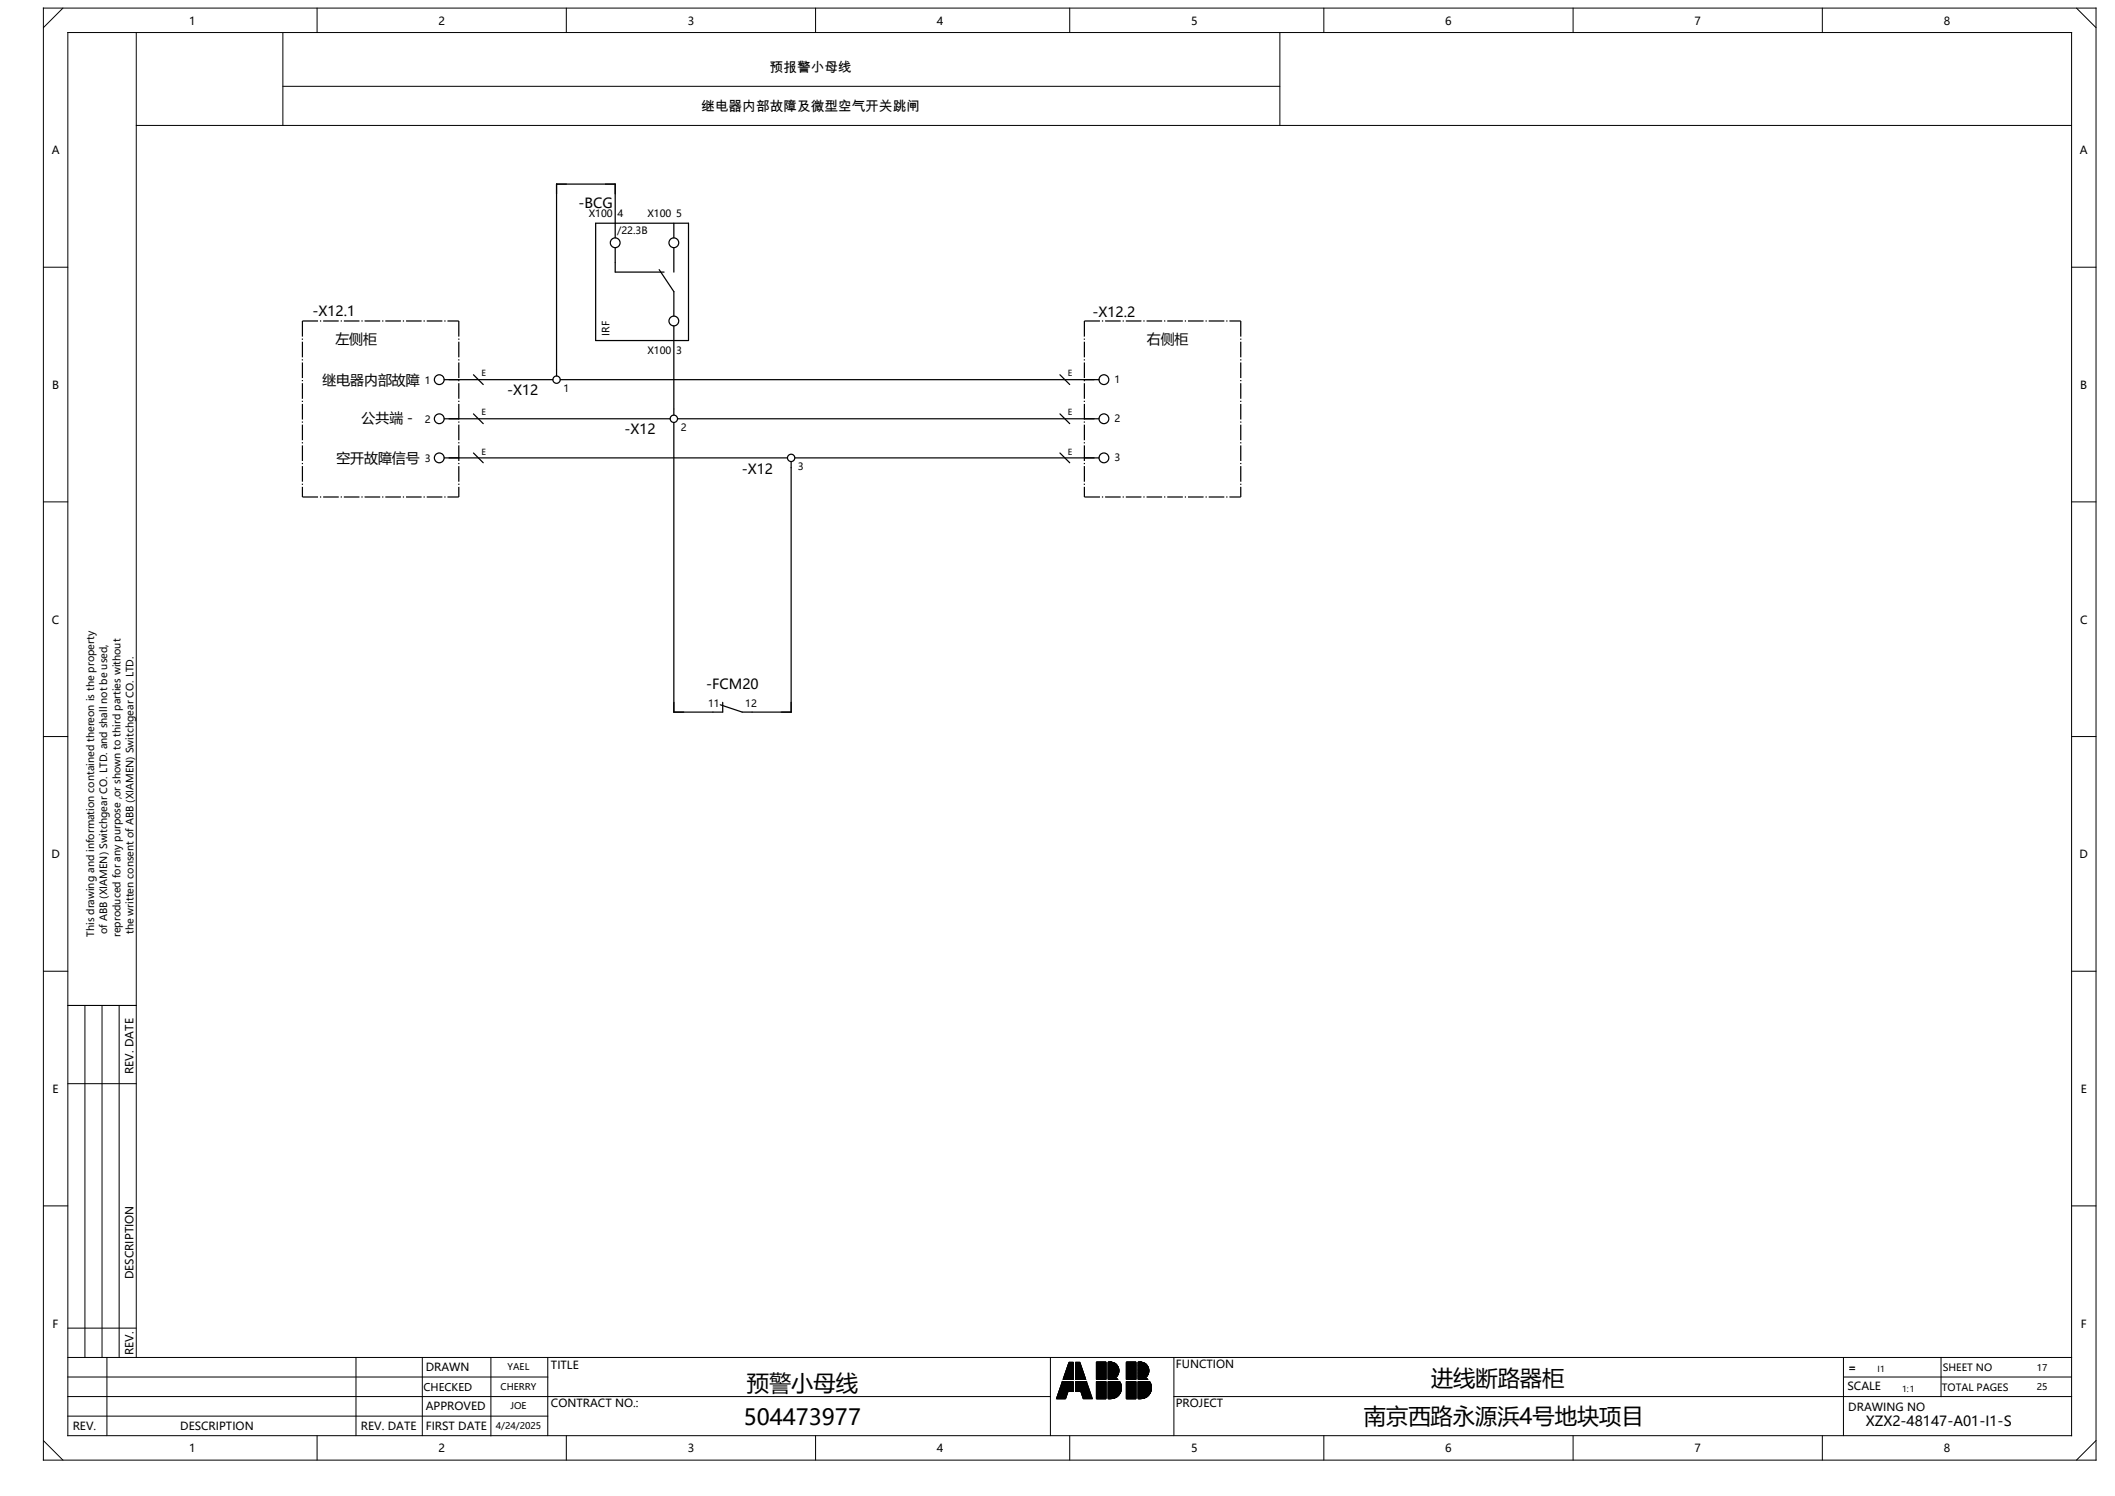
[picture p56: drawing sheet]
<svg xmlns="http://www.w3.org/2000/svg" width="297mm" height="210mm" viewBox="0 0 297 210" stroke-linecap="round" stroke-linejoin="round" font-family="sans-serif">
<defs><g id="words">
<g font-size="3.1">
<text x="104.9" y="195.2">预警小母线</text>
<text x="201" y="194.5">进线断路器柜</text>
<text x="104.4" y="200">504473977</text>
<text x="191.5" y="199.9">南京西路永源浜4号地块项目</text>
</g>
<g font-size="2">
<text x="81.2" y="29.2">-BCG</text>
<text x="43.9" y="44.4">-X12.1</text>
<text x="153.4" y="44.5">-X12.2</text>
<text x="47.1" y="48.3">左侧柜</text>
<text x="161" y="48.3">右侧柜</text>
<text x="45.3" y="54.1">继电器内部故障</text>
<text x="50.8" y="59.3">公共端－</text>
<text x="71.2" y="55.5">-X12</text>
<text x="47.2" y="65.1">空开故障信号</text>
<text x="87.7" y="61">-X12</text>
<text x="104.2" y="66.5">-X12</text>
<text x="99.2" y="96.7">-FCM20</text>
<text x="262" y="200.2">XZX2-48147-A01-I1-S</text>
</g>
<g font-size="1.9">
<text x="108.1" y="10.1">预报警小母线</text>
<text x="98.5" y="15.6">继电器内部故障及微型空气开关跳闸</text>
</g>
<g font-size="1.6">
<text x="26.6" y="3.5">1</text>
<text x="61.6" y="3.5">2</text>
<text x="96.6" y="3.5">3</text>
<text x="131.6" y="3.5">4</text>
<text x="167.3" y="3.5">5</text>
<text x="202.9" y="3.5">6</text>
<text x="237.9" y="3.5">7</text>
<text x="272.9" y="3.5">8</text>
<text x="7.3" y="21.7">A</text>
<text x="292.1" y="21.7">A</text>
<text x="7.3" y="54.6">B</text>
<text x="292.1" y="54.6">B</text>
<text x="7.3" y="87.5">C</text>
<text x="292.1" y="87.5">C</text>
<text x="7.2" y="120.5">D</text>
<text x="292" y="120.5">D</text>
<text x="7.4" y="153.4">E</text>
<text x="18.7" y="150.7" transform="rotate(-90 18.7 150.7)">REV. DATE</text>
<text x="292.2" y="153.4">E</text>
<text x="18.7" y="179.6" transform="rotate(-90 18.7 179.6)">DESCRIPTION</text>
<text x="7.4" y="186.4">F</text>
<text x="18.7" y="190.2" transform="rotate(-90 18.7 190.2)">REV.</text>
<text x="165.1" y="192">FUNCTION</text>
<text x="292.2" y="186.4">F</text>
<text x="59.8" y="192.5">DRAWN</text>
<text x="59.8" y="198">APPROVED</text>
<text x="77.4" y="192.2">TITLE</text>
<text x="77.4" y="197.5">CONTRACT NO.:</text>
<text x="165.1" y="197.5">PROJECT</text>
<text x="259.4" y="195.1">SCALE</text>
<text x="259.6" y="192.5">=</text>
<text x="10.2" y="200.8">REV.</text>
<text x="25.3" y="200.8">DESCRIPTION</text>
<text x="26.6" y="203.9">1</text>
<text x="50.7" y="200.8">REV. DATE</text>
<text x="59.8" y="200.7">FIRST DATE</text>
<text x="61.6" y="203.9">2</text>
<text x="96.6" y="203.9">3</text>
<text x="131.6" y="203.9">4</text>
<text x="167.3" y="203.9">5</text>
<text x="202.9" y="203.9">6</text>
<text x="237.9" y="203.9">7</text>
<text x="259.6" y="198">DRAWING NO</text>
<text x="272.9" y="203.9">8</text>
</g>
<text font-size="1.5" x="59.5" y="195.2">CHECKED</text>
<g font-size="1.4">
<text x="82.7" y="30.5">X100</text>
<text x="86.7" y="32.9">/22.3B</text>
<text x="86.7" y="30.5">4</text>
<text x="90.9" y="30.5">X100</text>
<text x="95" y="30.5">5</text>
<text x="85.6" y="47.1" transform="rotate(-90 85.6 47.1)">IRF</text>
<text x="59.6" y="53.9">1</text>
<text x="90.9" y="49.7">X100</text>
<text x="95" y="49.7">3</text>
<text x="156.5" y="53.8">1</text>
<text x="59.6" y="59.3">2</text>
<text x="79.1" y="55.1">1</text>
<text x="156.5" y="59.3">2</text>
<text x="59.6" y="64.8">3</text>
<text x="95.6" y="60.5">2</text>
<text x="156.5" y="64.7">3</text>
<text x="112.1" y="66">3</text>
<text x="99.4" y="99.2">11</text>
<text x="104.6" y="99.2">12</text>
<text x="13.2" y="131.5" transform="rotate(-90 13.2 131.5)">This drawing and information contained thereon is the property</text>
<text x="15.1" y="131.1" transform="rotate(-90 15.1 131.1)">of ABB (XIAMEN) Switchgear CO. LTD. and shall not be used,</text>
<text x="16.9" y="131.5" transform="rotate(-90 16.9 131.5)">reproduced for any purpose ,or shown to third parties without</text>
<text x="18.8" y="131.1" transform="rotate(-90 18.8 131.1)">the written consent of ABB (XIAMEN) Switchgear CO. LTD.</text>
<text x="272.7" y="195.3">TOTAL PAGES</text>
<text x="272.8" y="192.5">SHEET NO</text>
</g>
<g font-size="1.3">
<text x="70.3" y="195.1">CHERRY</text>
<text x="71.3" y="192.3">YAEL</text>
<text x="71.7" y="197.8">JOE</text>
<text x="286" y="192.4">17</text>
<text x="286" y="195.2">25</text>
<text x="69.6" y="200.6">4/24/2025</text>
</g>
<g font-size="1.2">
<text x="67.6" y="52.8">E</text>
<text x="150" y="52.8">E</text>
<text x="67.6" y="58.3">E</text>
<text x="150" y="58.3">E</text>
<text x="67.6" y="63.8">E</text>
<text x="150" y="63.8">E</text>
<text x="263.7" y="192.6">I1</text>
<text x="267.1" y="195.4">1:1</text>
</g>
</g></defs>
<g fill="none" stroke="#000" stroke-width=".14">
<path d="M6.1 1.1h288.2v203.9h-288.2zM8.8 1.1l-2.7 2.8M9.5 4.6h281.4v196.9h-281.4zM19.1 4.6v186M19.1 17.6h271.8M39.7 4.6v13M39.7 12.1h140M44.5 1.1v3.5M79.5 1.1v3.5M114.5 1.1v3.5M150.2 1.1v3.5M179.7 4.6v13"/>
<path d="M185.9 1.1v3.5M220.9 1.1v3.5M255.9 1.1v3.5M291.6 1.1l2.7 2.8M6.1 37.5h3.4M290.9 37.5h3.4M6.1 70.5h3.4M290.9 70.5h3.4M6.1 103.4h3.4M290.9 103.4h3.4M6.1 136.3h3.4M290.9 136.3h3.4"/>
<path d="M9.5 141.1h9.6M9.5 152.1h9.6M11.9 141.1v49.5M14.3 141.1v49.5M16.7 141.1v49.5M6.1 169.3h3.4M290.9 169.3h3.4M9.5 198.8h67.4M9.5 196h138M9.5 193.3h67.4M9.5 190.6h281.4M9.5 186.4h9.6"/>
<path d="M15 190.6v10.9M50 190.6v10.9M59.3 190.6v10.9M68.9 190.6v11M76.9 190.6v10.9M147.5 190.6v10.9M149.2 194l-.8 2.3h1.2l.4-1M149.2 194h1.5v1.3h-.7M149.2 194l.8 1.3M150.1 191.2h.6v2.4h-1.4zM151 191.2h.6l.9 2.4h-1.5zM152.6 194l.8 2.3h-1.3l-.3-1"/>
<path d="M152.6 194h-1.6v1.3h.8M152.6 194l-.8 1.3M154 191.2h1.3v2.4h-1.3zM154 193.9h1.3v2.4h-1.3zM155.6 194h1.6M155.6 191.2h.6M155.6 192.6h1.5M155.6 191.7h1.3M155.6 191.8h1.4M155.6 191.9h1.4M155.6 192h1.5M155.6 192.1h1.5"/>
<path d="M155.6 192.2h1.5M155.6 192.3h1.5M155.6 192.7h1.5M155.6 192.8h1.5M155.6 192.8h1.4M155.6 192.9h1.4M155.6 193h1.4M155.6 193.1h1.3M155.6 191.6h1.2M155.6 191.4h.9M155.6 191.4h1M155.6 191.5h1.1"/>
<path d="M155.6 191.3h.8M155.6 193.2h1.2M155.6 195.2h1.8M155.6 194.3h1.8M155.6 194.4h1.8M155.6 194.1h1.7M155.6 194.2h1.7M155.6 194.2h1.8M155.6 193.5h1.2M155.6 194h1.7M155.6 194.5h1.8M155.6 194.5h1.9"/>
<path d="M155.6 194.6h1.9M155.6 194.7h1.9M155.6 194.8h1.9M155.6 194.9h1.9M155.6 195h1.9M155.6 195.1h1.9M155.6 195.5h1.7M155.6 195.6h1.7M155.6 195.6h1.6M155.6 195.7h1.6M155.6 195.8h1.5M155.6 195.9h1.5"/>
<path d="M155.6 195.9h1.4M155.6 196h1.3M155.6 196.1h1.2M155.6 195.3h1.8M155.6 195.4h1.8M155.6 193.3h1.2M155.6 193.3h1.1M155.6 193.4h1M155.6 193.5h1.1M155.6 196.1h1.1M155.6 196.2h1M155.6 196.3h.8"/>
<path d="M155.6 192.4h1.5M155.6 192.5h1.5M155.9 191.2a1.2 1.2 0 0 1 1.2 .9 1.2 1.2 0 0 1-.5 1.3M155.9 191.2h.1M155.9 191.2h-.3v2.4h1.3M155.9 191.2h.3M156.2 191.2l.2 .1M156.4 191.3l.1 .1M156.4 196.3h-.5M156.5 191.4h.1M156.6 193.4l.1 .1M156.6 196.2l-.2 .1"/>
<path d="M156.6 193.4l.3 .2M156.6 191.4l.1 .1M156.7 193.3l-.1 .1M156.7 193.5h.1M156.7 196.1l-.1 .1M156.7 191.5l.1 .1M156.8 193.3h-.1M156.8 191.6l.1 .1M156.8 193.5l.1 .1M156.8 196.1h-.1M156.8 193.2v.1M156.9 191.7h.1"/>
<path d="M156.9 193.1l-.1 .1M156.9 191.7l.1 .1M156.9 196l-.1 .1M156.9 193.1h.1M157 191.8v.1M157 193l-.1 .1M157 191.9h.1M157 195.9l-.1 .1M157 192.9v.1M157 191.9l.1 .1M157 192.8v.1M157.1 192v.1"/>
<path d="M157.1 192.8h-.1M157.1 195.9h-.1M157.1 192.1h.1M157.1 192.7v.1M157.1 192.1v.1M157.1 192.6v.1M157.1 192.2v.1M157.1 192.6h.1M157.1 192.3v.1M157.1 192.5v.1M157.1 192.4h.1M157.1 192.4v.1"/>
<path d="M157.1 195.8v.1M157.2 195.7l-.1 .1M157.2 193.9a1.54 1.54 0 0 1-1.3 2.4M157.2 193.9h-1.6v2.4h.3M157.2 193.9v.1M157.2 194h.1M157.2 195.6v.1M157.3 194v.1M157.3 195.6h-.1M157.3 194.1v.1M157.3 195.5v.1M157.3 194.2h.1"/>
<path d="M157.4 195.4l-.1 .1M157.4 194.2v.1M157.4 195.4h.1M157.4 194.3v.1M157.4 195.3v.1M157.4 194.4v.1M157.4 195.2v.1M157.4 194.5h.1M157.4 195.2h.1M157.5 194.5v.1M157.5 195.1l-.1 .1M157.5 194.6v.1"/>
<path d="M157.5 195v.1M157.5 194.7h.1M157.5 194.9v.1M157.5 194.7v.1M157.5 194.9h.1M157.5 194.8v.1M158.2 191.2h1.3v2.4h-1.3zM158.2 193.9h1.3v2.4h-1.3zM159.8 194h1.6M159.8 191.2h.6M159.8 192.6h1.5M159.8 191.7h1.3"/>
<path d="M159.8 191.8h1.4M159.8 191.9h1.4M159.8 192h1.5M159.8 192.1h1.5M159.8 192.2h1.5M159.8 192.3h1.5M159.8 192.7h1.5M159.8 192.8h1.5M159.8 192.8h1.4M159.8 192.9h1.4M159.8 193h1.4M159.8 193.1h1.3"/>
<path d="M159.8 191.6h1.2M159.8 191.4h.9M159.8 191.4h1M159.8 191.5h1.1M159.8 191.3h.8M159.8 193.2h1.2M159.8 195.2h1.9M159.8 195.2h1.8M159.8 194.3h1.8M159.8 194.4h1.8M159.8 194.1h1.7M159.8 194.2h1.8"/>
<path d="M159.8 193.5h1.2M159.8 194h1.7M159.8 194.5h1.9M159.8 194.6h1.9M159.8 194.7h1.9M159.8 194.8h1.9M159.8 194.9h1.9M159.8 195h1.9M159.8 195.1h1.9M159.8 195.5h1.7M159.8 195.6h1.7M159.8 195.6h1.6"/>
<path d="M159.8 195.7h1.6M159.8 195.8h1.5M159.8 195.9h1.5M159.8 195.9h1.4M159.8 196h1.3M159.8 196.1h1.2M159.8 195.3h1.8M159.8 195.4h1.8M159.8 193.3h1.2M159.8 193.3h1.1M159.8 193.4h1M159.8 193.5h1.1"/>
<path d="M159.8 196.1h1.1M159.8 196.2h1M159.8 196.3h.8M159.8 192.4h1.5M159.8 192.5h1.5M160.1 191.2a1.2 1.2 0 0 1 1.2 .9 1.2 1.2 0 0 1-.5 1.3M160.1 191.2h.1M160.1 191.2h-.3v2.4h1.3M160.1 191.2h.3M160.4 191.2l.2 .1M160.6 191.3l.1 .1M160.6 196.3h-.4"/>
<path d="M160.7 191.4h.1M160.8 193.4l.1 .1M160.8 196.2l-.2 .1M160.8 193.4l.3 .2M160.8 191.4l.1 .1M160.9 193.3l-.1 .1M160.9 193.5h.1M160.9 196.1l-.1 .1M160.9 191.5l.1 .1M161 193.3h-.1M161 191.6l.1 .1M161 193.5l.1 .1"/>
<path d="M161 196.1h-.1M161 193.2v.1M161.1 191.7h.1M161.1 193.1l-.1 .1M161.1 191.7l.1 .1M161.1 196l-.1 .1M161.1 193.1h.1M161.2 191.8v.1M161.2 193l-.1 .1M161.2 191.9h.1M161.2 195.9l-.1 .1M161.2 192.9v.1"/>
<path d="M161.2 191.9l.1 .1M161.2 192.8v.1M161.3 192v.1M161.3 192.8h-.1M161.3 195.9h-.1M161.3 192.1h.1M161.3 192.7v.1M161.3 192.1v.1M161.3 192.6v.1M161.3 192.2v.1M161.3 192.6h.1M161.3 192.3v.1"/>
<path d="M161.3 192.5v.1M161.3 192.4h.1M161.3 192.4v.1M161.3 195.8v.1M161.4 195.7l-.1 .1M161.4 193.9a1.54 1.54 0 0 1-1.2 2.4M161.4 193.9h-1.6v2.4h.4M161.4 193.9v.1M161.4 194h.1M161.4 195.6v.1M161.5 194v.1M161.5 195.6h-.1"/>
<path d="M161.5 194.1l.1 .1M161.5 195.5v.1M161.6 194.2h.1M161.6 195.4l-.1 .1M161.6 194.2v.1M161.6 195.4h.1M161.6 194.3v.1M161.6 195.3v.1M161.6 194.4l.1 .1M161.6 195.2v.1M161.7 194.5h.1M161.7 195.2h-.1"/>
<path d="M161.7 194.5v.1M161.7 195.1v.1M161.7 194.6v.1M161.7 195v.1M161.7 194.9v.1M161.7 194.7h.1M161.7 194.9h.1M161.7 194.7v.1M161.7 194.8v.1M164.8 196h126.1M164.8 190.6v10.9M258.9 193.3h32"/>
<path d="M258.9 190.6v10.9M272.6 190.6v5.4M6.1 202.2l2.7 2.8M44.5 201.5v3.5M79.5 201.5v3.5M114.5 201.5v3.5M150.2 201.5v3.5M185.9 201.5v3.5M220.9 201.5v3.5M255.9 201.5v3.5M294.3 202.2l-2.7 2.8"/>
</g>
<g fill="#000" stroke="#000" stroke-width=".14">
<path d="M149.2 194h1.5v1.3h-.7zM149.2 194l.8 1.3-.4 1h-1.2zM150.1 191.2h.6v2.4h-1.4zM151 191.2h.6l.9 2.4h-1.5zM151 194h1.6l-.8 1.3h-.8zM152.6 194l.8 2.3h-1.3l-.3-1zM154 191.2h1.3v2.4h-1.3zM154 193.9h1.3v2.4h-1.3zM155.6 192.6h1.5zM155.6 191.7l1.4 .1zM155.6 191.8l1.4 .1zM155.6 191.9h1.4z"/>
<path d="M155.6 191.9l1.5 .1zM155.6 192l1.5 .1zM155.6 192.1h1.5zM155.6 192.1l1.5 .1zM155.6 192.2l1.5 .1zM155.6 191.7h1.3zM155.6 192.7h1.5zM155.6 192.8h1.5zM155.6 192.8h1.4zM155.6 192.9h1.4zM155.6 193h1.4zM155.6 191.6l1.3 .1z"/>
<path d="M155.6 191.4h1zM155.6 191.4l1.1 .1zM155.6 191.5l1.2 .1zM155.6 191.2h.6zM155.6 191.2l.8 .1zM155.6 191.3l.9 .1zM155.6 193.1h1.3zM155.6 195.2h1.8zM155.6 194.3l1.8 .1zM155.6 194.1l1.7 .1zM155.6 194.2h1.8zM155.6 194.2l1.8 .1z"/>
<path d="M155.6 193.5h1.2l.1 .1h-1.3zM155.6 193.9l1.6 .1zM155.6 194h1.7zM155.6 194l1.7 .1zM155.6 194.4l1.8 .1zM155.6 194.5h1.9zM155.6 194.5l1.9 .1zM155.6 194.6l1.9 .1zM155.6 194.7h1.9zM155.6 194.7l1.9 .1zM155.6 194.8h1.9zM155.6 194.9h1.9z"/>
<path d="M155.6 195h1.9zM155.6 195.1h1.9zM155.6 195.5h1.7zM155.6 195.6h1.7zM155.6 195.6h1.6zM155.6 195.7h1.6zM155.6 195.8h1.5zM155.6 195.9h1.5zM155.6 195.9h1.4zM155.6 196h1.3zM155.6 195.3h1.8zM155.6 195.4h1.8z"/>
<path d="M155.6 193.2h1.2zM155.6 193.3h1.2zM155.6 193.3h1.1zM155.6 193.4l1.1 .1zM155.6 193.5h1.2zM155.6 196.1h1.2zM155.6 196.1h1.1zM155.6 196.2h1zM155.6 196.3h.8zM155.6 192.3l1.5 .1zM155.6 192.4h1.5zM155.6 192.5h1.5z"/>
<path d="M158.2 191.2h1.3v2.4h-1.3zM158.2 193.9h1.3v2.4h-1.3zM159.8 195.2h1.9zM159.8 194h1.7zM159.8 194.3l1.8 .1zM159.8 194.2l1.8 .1zM159.8 194.2h1.8zM159.8 194.1l1.8 .1zM159.8 194l1.7 .1zM159.8 195.1h1.9zM159.8 195h1.9zM159.8 194.9h1.9z"/>
<path d="M159.8 194.8h1.9zM159.8 194.7l1.9 .1zM159.8 194.7h1.9zM159.8 194.6l1.9 .1zM159.8 194.5l1.9 .1zM159.8 194.5h1.9zM159.8 194.4l1.9 .1zM159.8 195.6h1.7zM159.8 195.5h1.7zM159.8 195.4h1.8zM159.8 195.3h1.8zM159.8 195.2h1.8z"/>
<path d="M159.8 193.1h1.3zM159.8 193.5h1.2l.1 .1h-1.3zM159.8 193.5h1.2zM159.8 193.4l1.1 .1zM159.8 193.3h1.1zM159.8 193.3h1.2zM159.8 193.2h1.2zM159.8 195.9h1.4zM159.8 196.3h.8zM159.8 196.2h1zM159.8 196.1h1.1zM159.8 196.1h1.2z"/>
<path d="M159.8 196h1.3zM159.8 193.9l1.6 .1zM159.8 195.9h1.5zM159.8 195.8h1.5zM159.8 195.7h1.6zM159.8 195.6h1.6zM159.8 191.9h1.4zM159.8 191.8l1.4 .1zM159.8 191.7l1.4 .1zM159.8 191.2l.8 .1zM159.8 191.2h.6zM159.8 191.6l1.3 .1z"/>
<path d="M159.8 191.5l1.2 .1zM159.8 191.4l1.1 .1zM159.8 191.4h1zM159.8 191.7h1.3zM159.8 191.3l.9 .1zM159.8 193h1.4zM159.8 192.9h1.4zM159.8 192.8h1.4zM159.8 192.6h1.5zM159.8 192.2l1.5 .1zM159.8 192.1l1.5 .1zM159.8 192.1h1.5z"/>
<path d="M159.8 192.3l1.5 .1zM159.8 192.5h1.5zM159.8 192.4h1.5zM159.8 192l1.5 .1zM159.8 192.7h1.5zM159.8 192.8h1.5zM159.8 191.9l1.5 .1z"/>
</g>
<g fill="none" stroke="#000" stroke-width=".17">
<path d="M83.6 31.3h13.1v16.5h-13.1zM86.4 33.4v-7.6h-8.2v27M86.4 34.8v3.4h6.9M92.6 37.9l2 3v3.5M94.6 31.3v2.1M94.6 34.8v3.4M62.4 53.3h15.2M62.4 58.8h31.7M66.5 52.6l1.4 1.4M66.5 58.1l1.4 1.4M78.7 53.3h75.6M94.6 59.3v40.7h6.9v-1.4"/>
<path d="M94.6 45.7v12.6M95.1 58.8h59.2M148.8 52.6l1.4 1.4M148.8 58.1l1.4 1.4M62.4 64.3h48.2M66.5 63.6l1.4 1.4M111.1 64.8v35.2h-6.9l-3.1-1.1M111.6 64.3h42.7M148.8 63.6l1.4 1.4"/>
<circle cx="86.4" cy="34.1" r=".69"/>
<circle cx="94.6" cy="34.1" r=".69"/>
<circle cx="61.7" cy="58.8" r=".69"/>
<circle cx="61.7" cy="53.3" r=".69"/>
<circle cx="78.2" cy="53.3" r=".51"/>
<circle cx="94.6" cy="45.1" r=".69"/>
<circle cx="94.6" cy="58.8" r=".51"/>
<circle cx="155" cy="58.8" r=".69"/>
<circle cx="155" cy="53.3" r=".69"/>
<circle cx="61.7" cy="64.3" r=".69"/>
<circle cx="111.1" cy="64.3" r=".51"/>
<circle cx="155" cy="64.3" r=".69"/>
</g>
<path d="M42.5 45.1h21.9M42.5 45.1v24.7M64.4 45.1v24.7M152.3 45.1h21.9M152.3 45.1v24.7M174.2 45.1v24.7M42.5 69.8h21.9M152.3 69.8h21.9" fill="none" stroke="#000" stroke-width=".17" stroke-dasharray="2.2 .3 .2 .3" stroke-linecap="butt"/>
<use href="#words"/>
</svg>
